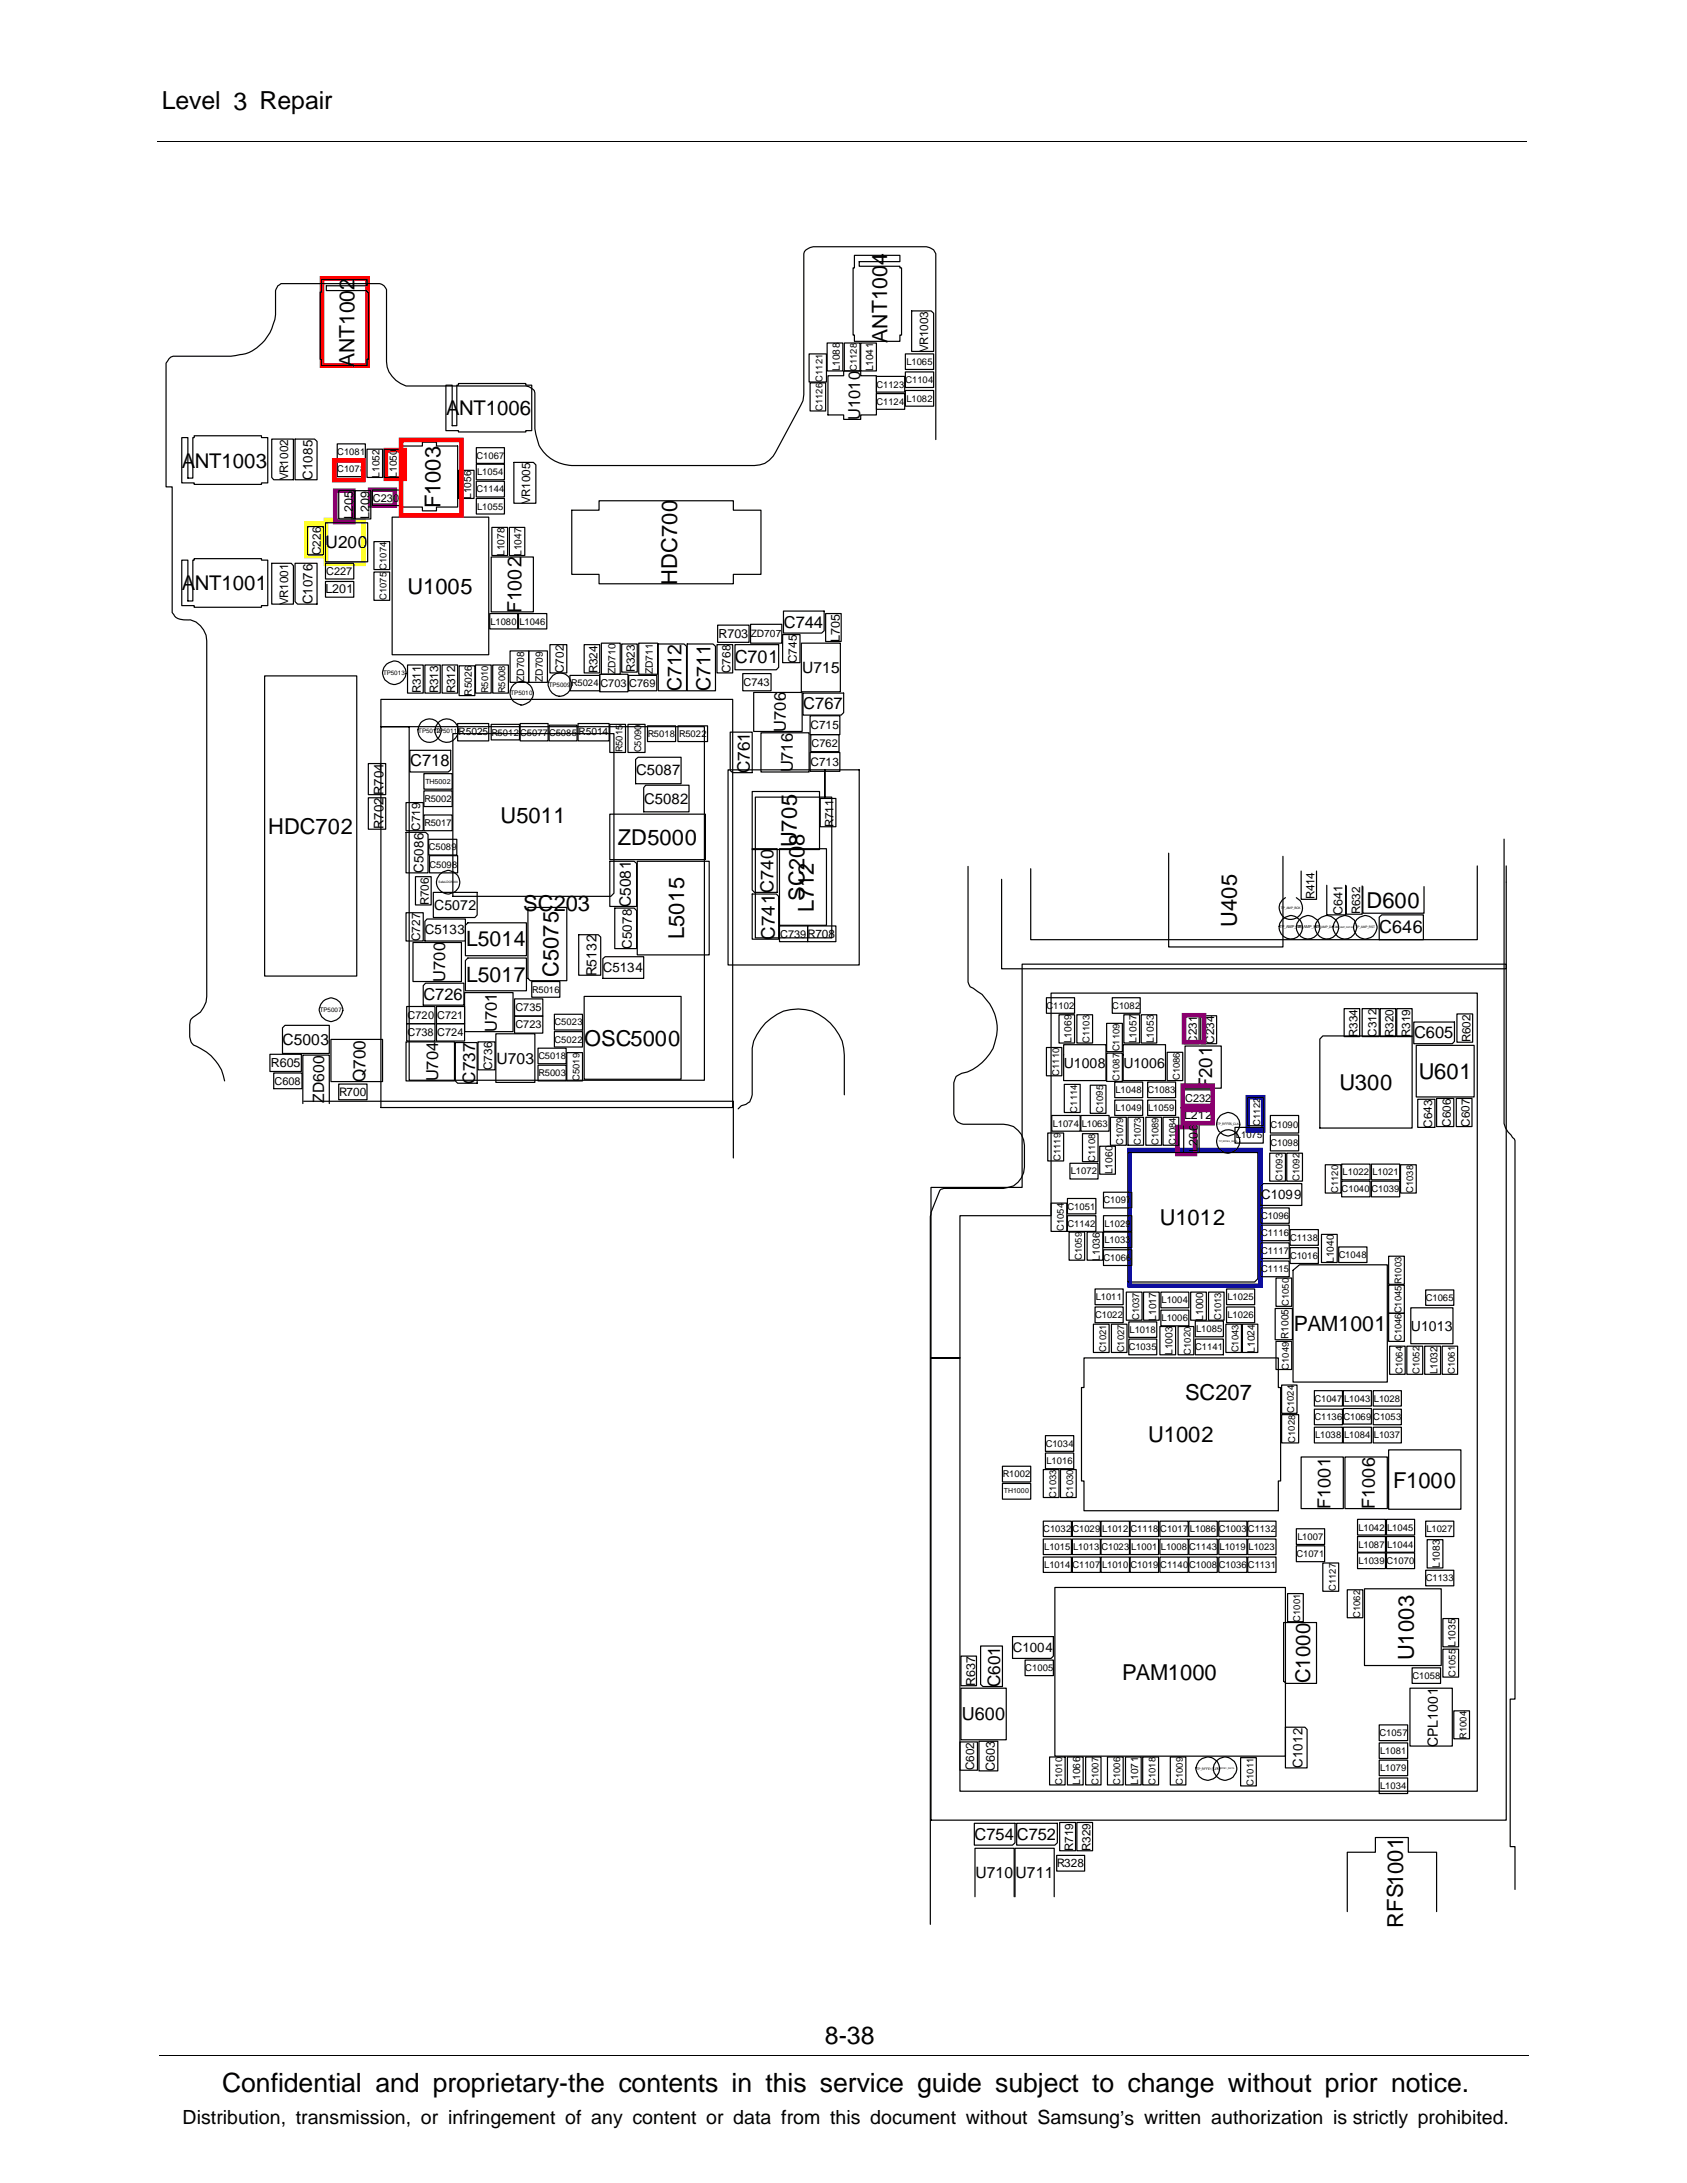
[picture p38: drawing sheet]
<svg xmlns="http://www.w3.org/2000/svg" width="216mm" height="279mm" viewBox="0 0 216 279" stroke-linecap="round" stroke-linejoin="round" font-family="sans-serif">
<defs><g id="words">
<text font-size="3.4" x="28.4" y="267.7">Confidential and proprietary-the contents in this service guide subject to change without prior notice.</text>
<g font-size="3.2">
<text x="20.7" y="14">Level 3 Repair</text>
<text x="105.6" y="261.6">8-38</text>
</g>
<g font-size="2.8">
<text x="56.4" y="65" transform="rotate(-90 56.4 65)">F1003</text>
<text x="52.2" y="76">U1005</text>
<text x="86.7" y="74.8" transform="rotate(-90 86.7 74.8)">HDC700</text>
<text x="34.3" y="106.7">HDC702</text>
<text x="64.1" y="105.3">U5011</text>
<text x="79.1" y="108.1">ZD5000</text>
<text x="102" y="108.4" transform="rotate(-90 102 108.4)">U705</text>
<text x="103" y="108.3" transform="rotate(-90 103 108.3)">8</text>
<text x="67" y="116.6">SC203</text>
<text x="103" y="115.3" transform="rotate(-90 103 115.3)">SC20</text>
<text x="104.2" y="116.7" transform="rotate(-90 104.2 116.7)">L712</text>
<text x="158.3" y="118.6" transform="rotate(-90 158.3 118.6)">U405</text>
<text x="174.9" y="116.2">D600</text>
<text x="71.5" y="125" transform="rotate(-90 71.5 125)">C5075</text>
<text x="87.6" y="120.2" transform="rotate(-90 87.6 120.2)">L5015</text>
<text x="74.8" y="133.8">OSC5000</text>
<text x="171.4" y="139.5">U300</text>
<text x="181.6" y="138.1">U601</text>
<text x="148.4" y="156.8">U1012</text>
<text x="151.7" y="179.2">SC207</text>
<text x="147" y="184.6">U1002</text>
<text x="178.3" y="190.4">F1000</text>
<text x="143.6" y="215">PAM1000</text>
<text x="180.9" y="212.5" transform="rotate(-90 180.9 212.5)">U1003</text>
<text x="179.6" y="246.7" transform="rotate(-90 179.6 246.7)">RFS1001</text>
</g>
<g font-size="2.7">
<text x="113.6" y="33.9" transform="rotate(-90 113.6 33.9)">4</text>
<text x="45.4" y="37.1" transform="rotate(-90 45.4 37.1)">2</text>
<text x="45.4" y="47" transform="rotate(-90 45.4 47)">ANT100</text>
<text x="113.6" y="43.9" transform="rotate(-90 113.6 43.9)">ANT100</text>
<text x="59.6" y="121.1">L5014</text>
<text x="59.6" y="125.6">L5017</text>
<text x="165.6" y="170.3">PAM1001</text>
</g>
<g font-size="2.6">
<text x="57.1" y="53.1">ANT1006</text>
<text x="23.3" y="59.8">ANT1003</text>
<text x="23.3" y="75.5">ANT1001</text>
<text x="167.7" y="215.5" transform="rotate(-90 167.7 215.5)">C1000</text>
</g>
<g font-size="2.5">
<text x="66.8" y="78.5" transform="rotate(-90 66.8 78.5)">F1002</text>
<text x="87.2" y="88.5" transform="rotate(-90 87.2 88.5)">C712</text>
<text x="90.9" y="88.5" transform="rotate(-90 90.9 88.5)">C711</text>
<text x="23.4" y="271.9">Distribution, transmission, or infringement of any content or data from this document without Samsung’s written authorization is strictly prohibited.</text>
</g>
<g font-size="2.4">
<text x="99.1" y="120.3" transform="rotate(-90 99.1 120.3)">C741</text>
<text x="155.2" y="139.4" transform="rotate(-90 155.2 139.4)">F201</text>
</g>
<g font-size="2.3">
<text x="94" y="84.9">C701</text>
<text x="99" y="114.3" transform="rotate(-90 99 114.3)">C740</text>
<text x="176.5" y="119.5">C646</text>
<text x="170.3" y="193.1" transform="rotate(-90 170.3 193.1)">F1001</text>
<text x="175.9" y="193.1" transform="rotate(-90 175.9 193.1)">F1006</text>
<text x="123.1" y="220.2">U600</text>
</g>
<g font-size="2.2">
<text x="41.7" y="70.2">U200</text>
<text x="96" y="99" transform="rotate(-90 96 99)">C761</text>
<text x="46.8" y="138.5" transform="rotate(-90 46.8 138.5)">Q700</text>
<text x="60.8" y="138.7" transform="rotate(-90 60.8 138.7)">C737</text>
<text x="128" y="215.9" transform="rotate(-90 128 215.9)">C601</text>
</g>
<g font-size="2.1">
<text x="110.1" y="53.7" transform="rotate(-90 110.1 53.7)">U1010</text>
<text x="100.3" y="80.3">C744</text>
<text x="100.6" y="93.6" transform="rotate(-90 100.6 93.6)">U706</text>
<text x="102.8" y="90.8">C767</text>
<text x="52.5" y="98.1">C718</text>
<text x="101.5" y="98.9" transform="rotate(-90 101.5 98.9)">U716</text>
<text x="57" y="125.7" transform="rotate(-90 57 125.7)">U700</text>
<text x="54.2" y="127.9">C726</text>
<text x="63.6" y="132.1" transform="rotate(-90 63.6 132.1)">U701</text>
<text x="181" y="132.9">C605</text>
<text x="56.1" y="138.4" transform="rotate(-90 56.1 138.4)">U704</text>
<text x="124.7" y="235.5">C754</text>
<text x="130.1" y="235.5">C752</text>
</g>
<g font-size="2">
<text x="102.7" y="86.1">U715</text>
<text x="80.8" y="116.1" transform="rotate(-90 80.8 116.1)">C5081</text>
<text x="36.2" y="133.8">C5003</text>
<text x="63.5" y="136.1">U703</text>
<text x="41.5" y="141.2" transform="rotate(-90 41.5 141.2)">ZD600</text>
<text x="124.8" y="240.4">U710U711</text>
</g>
<g font-size="1.9">
<text x="81.4" y="99.2">C5087</text>
<text x="82.4" y="102.8">C5082</text>
</g>
<g font-size="1.8">
<text x="55.6" y="116.5">C5072</text>
<text x="76.3" y="124.9" transform="rotate(-90 76.3 124.9)">R5132</text>
<text x="136.1" y="136.6">U1008</text>
<text x="143.8" y="136.6">U1006</text>
<text x="180.6" y="170.3">U1013</text>
<text x="184" y="223.6" transform="rotate(-90 184 223.6)">CPL1001</text>
</g>
<g font-size="1.7">
<text x="40" y="61.4" transform="rotate(-90 40 61.4)">C1085</text>
<text x="40" y="77.3" transform="rotate(-90 40 77.3)">C1076</text>
<text x="49.1" y="101.8" transform="rotate(-90 49.1 101.8)">R704</text>
<text x="49.1" y="106.2" transform="rotate(-90 49.1 106.2)">R702</text>
<text x="54.2" y="111.7" transform="rotate(-90 54.2 111.7)">C5086</text>
<text x="54.4" y="119.6">C5133</text>
<text x="77.2" y="124.4">C5134</text>
<text x="80.9" y="121.4" transform="rotate(-90 80.9 121.4)">C5078</text>
<text x="161.4" y="153.4">C1099</text>
<text x="129.6" y="211.4">C1004</text>
<text x="166.7" y="226.3" transform="rotate(-90 166.7 226.3)">C1012</text>
</g>
<g font-size="1.6">
<text x="45.2" y="66.4" transform="rotate(-90 45.2 66.4)">L205</text>
<text x="47.3" y="66.4" transform="rotate(-90 47.3 66.4)">L209</text>
<text x="41.7" y="75.9">L201</text>
<text x="91.9" y="81.7">R703</text>
<text x="107.5" y="82.1" transform="rotate(-90 107.5 82.1)">L705</text>
<text x="171.8" y="117.2" transform="rotate(-90 171.8 117.2)">C641</text>
<text x="34.6" y="136.6">R605</text>
<text x="151.5" y="143.2">L212</text>
<text x="153.3" y="147.5" transform="rotate(-90 153.3 147.5)">L206</text>
<text x="124.8" y="215.8" transform="rotate(-90 124.8 215.8)">R637</text>
<text x="127.3" y="226.7" transform="rotate(-90 127.3 226.7)">C603</text>
</g>
<g font-size="1.5">
<text x="118.8" y="45.1" transform="rotate(-90 118.8 45.1)">VR1003</text>
<text x="36.9" y="61.5" transform="rotate(-90 36.9 61.5)">VR1002</text>
<text x="67.9" y="64.5" transform="rotate(-90 67.9 64.5)">VR1005</text>
<text x="41.1" y="71.1" transform="rotate(-90 41.1 71.1)">C226</text>
<text x="36.9" y="77.4" transform="rotate(-90 36.9 77.4)">VR1001</text>
<text x="53.9" y="88.7" transform="rotate(-90 53.9 88.7)">R311</text>
<text x="56.1" y="88.7" transform="rotate(-90 56.1 88.7)">R313</text>
<text x="58.3" y="88.7" transform="rotate(-90 58.3 88.7)">R312</text>
<text x="72.2" y="86.1" transform="rotate(-90 72.2 86.1)">C702</text>
<text x="76.5" y="86.1" transform="rotate(-90 76.5 86.1)">R324</text>
<text x="81.3" y="86" transform="rotate(-90 81.3 86)">R323</text>
<text x="93.5" y="86.1" transform="rotate(-90 93.5 86.1)">C768</text>
<text x="102" y="84.9" transform="rotate(-90 102 84.9)">C745</text>
<text x="103.7" y="93.3">C715</text>
<text x="103.7" y="98">C713</text>
<text x="53.8" y="106.3" transform="rotate(-90 53.8 106.3)">C719</text>
<text x="106.7" y="105.8" transform="rotate(-90 106.7 105.8)">R711</text>
<text x="54.9" y="115.8" transform="rotate(-90 54.9 115.8)">R706</text>
<text x="168.2" y="115.1" transform="rotate(-90 168.2 115.1)">R414</text>
<text x="174.1" y="117" transform="rotate(-90 174.1 117)">R632</text>
<text x="53.8" y="120.5" transform="rotate(-90 53.8 120.5)">C727</text>
<text x="63" y="137" transform="rotate(-90 63 137)">C736</text>
<text x="153.2" y="133.6" transform="rotate(-90 153.2 133.6)">C231</text>
<text x="155.4" y="133.6" transform="rotate(-90 155.4 133.6)">C234</text>
<text x="173.7" y="132.7" transform="rotate(-90 173.7 132.7)">R334</text>
<text x="176.1" y="132.7" transform="rotate(-90 176.1 132.7)">C312</text>
<text x="178.4" y="132.7" transform="rotate(-90 178.4 132.7)">R320</text>
<text x="180.5" y="132.7" transform="rotate(-90 180.5 132.7)">R319</text>
<text x="188.2" y="133.4" transform="rotate(-90 188.2 133.4)">R602</text>
<text x="43.4" y="140.2">R700</text>
<text x="183.3" y="144.3" transform="rotate(-90 183.3 144.3)">C643</text>
<text x="185.7" y="144.2" transform="rotate(-90 185.7 144.2)">C606</text>
<text x="188.1" y="144.2" transform="rotate(-90 188.1 144.2)">C607</text>
<text x="124.7" y="226.6" transform="rotate(-90 124.7 226.6)">C602</text>
<text x="135.2" y="239">R328</text>
<text x="137.4" y="236.9" transform="rotate(-90 137.4 236.9)">R719</text>
<text x="139.6" y="236.9" transform="rotate(-90 139.6 236.9)">R329</text>
</g>
<g font-size="1.4">
<text x="47.7" y="64.2">C230</text>
<text x="41.8" y="73.6">C227</text>
<text x="76.9" y="87.9">C703</text>
<text x="80.5" y="87.9">C769</text>
<text x="95.1" y="87.8">C743</text>
<text x="103.9" y="95.6">C762</text>
<text x="99.8" y="120">C739R708</text>
<text x="52.2" y="130.5">C720 C721</text>
<text x="66" y="131.6">C723</text>
<text x="66" y="129.5">C735</text>
<text x="52.2" y="132.6">C738</text>
<text x="55.9" y="132.6">C724</text>
<text x="35.1" y="138.8">C608</text>
<text x="151.7" y="141">C232</text>
</g>
<g font-size="1.3">
<text x="107.5" y="47.5" transform="rotate(-90 107.5 47.5)">L1088</text>
<text x="111.8" y="47.5" transform="rotate(-90 111.8 47.5)">L1041</text>
<text x="48.6" y="61.1" transform="rotate(-90 48.6 61.1)">L1052</text>
<text x="50.8" y="61.1" transform="rotate(-90 50.8 61.1)">L1050</text>
<text x="60.3" y="63.8" transform="rotate(-90 60.3 63.8)">L1056</text>
<text x="64.6" y="71.1" transform="rotate(-90 64.6 71.1)">L1078</text>
<text x="66.8" y="71.1" transform="rotate(-90 66.8 71.1)">L1047</text>
<text x="96.1" y="81.5">ZD707</text>
<text x="60.4" y="89" transform="rotate(-90 60.4 89)">R5026</text>
<text x="67.1" y="87.3" transform="rotate(-90 67.1 87.3)">ZD708</text>
<text x="69.5" y="87.3" transform="rotate(-90 69.5 87.3)">ZD709</text>
<text x="78.8" y="86.3" transform="rotate(-90 78.8 86.3)">ZD710</text>
<text x="83.5" y="86.3" transform="rotate(-90 83.5 86.3)">ZD711</text>
<text x="58.7" y="94.1">R5025</text>
<text x="74" y="94.1">R5014</text>
<text x="137.1" y="133.5" transform="rotate(-90 137.1 133.5)">L1069</text>
<text x="145.5" y="133.5" transform="rotate(-90 145.5 133.5)">L1057</text>
<text x="147.7" y="133.5" transform="rotate(-90 147.7 133.5)">L1053</text>
<text x="142.4" y="150.3" transform="rotate(-90 142.4 150.3)">L1060</text>
<text x="140.7" y="161.3" transform="rotate(-90 140.7 161.3)">L1036</text>
<text x="170.7" y="161.6" transform="rotate(-90 170.7 161.6)">L1040</text>
<text x="148" y="169" transform="rotate(-90 148 169)">L1017</text>
<text x="150.1" y="173.4" transform="rotate(-90 150.1 173.4)">L1003</text>
<text x="154" y="169" transform="rotate(-90 154 169)">L1000</text>
<text x="160.6" y="173.1" transform="rotate(-90 160.6 173.1)">L1024</text>
<text x="164.9" y="171.4" transform="rotate(-90 164.9 171.4)">R1005</text>
<text x="184" y="175.9" transform="rotate(-90 184 175.9)">L1032</text>
<text x="184.3" y="200.7" transform="rotate(-90 184.3 200.7)">L1083</text>
<text x="186.3" y="210.8" transform="rotate(-90 186.3 210.8)">L1035</text>
<text x="138.2" y="228.5" transform="rotate(-90 138.2 228.5)">L1066</text>
<text x="145.7" y="228.5" transform="rotate(-90 145.7 228.5)">L1071</text>
</g>
<g font-size="1.2">
<text x="109.7" y="47.5" transform="rotate(-90 109.7 47.5)">C1128</text>
<text x="116" y="46.7">L1065</text>
<text x="105.3" y="52.6" transform="rotate(-90 105.3 52.6)">C1126</text>
<text x="105.3" y="48.9" transform="rotate(-90 105.3 48.9)">C1121</text>
<text x="112.2" y="49.6">C1123</text>
<text x="112.2" y="51.8">C1124</text>
<text x="115.9" y="49">C1104</text>
<text x="116" y="51.4">L1082</text>
<text x="43.2" y="58.2">C1081</text>
<text x="61" y="58.7">C1067</text>
<text x="43.2" y="60.4">C1078</text>
<text x="61" y="63">C1144</text>
<text x="61.1" y="60.8">L1054</text>
<text x="61.1" y="65.2">L1055</text>
<text x="49.4" y="72.9" transform="rotate(-90 49.4 72.9)">C1074</text>
<text x="49.4" y="76.8" transform="rotate(-90 49.4 76.8)">C1075</text>
<text x="62.8" y="79.9">L1080 L1046</text>
<text x="62.5" y="88.7" transform="rotate(-90 62.5 88.7)">R5010</text>
<text x="64.6" y="88.7" transform="rotate(-90 64.6 88.7)">R5008</text>
<text x="73.1" y="87.8">R5024</text>
<text x="62.9" y="94.1">R5012C5077</text>
<text x="70.3" y="94.2">C5085</text>
<text x="82.9" y="94.3">R5018 R5022</text>
<text x="79.7" y="96.3" transform="rotate(-90 79.7 96.3)">R5015</text>
<text x="82.1" y="96.3" transform="rotate(-90 82.1 96.3)">C5090</text>
<text x="54.3" y="102.6">R5002</text>
<text x="54.3" y="105.7">R5017</text>
<text x="54.9" y="108.8">C5089</text>
<text x="55" y="111">C5098</text>
<text x="68.1" y="127">R5016</text>
<text x="71" y="131.2">C5023</text>
<text x="133.9" y="129.1">C1102</text>
<text x="142.3" y="129.1">C1082</text>
<text x="68.9" y="135.6">C5018</text>
<text x="68.9" y="137.8">R5003</text>
<text x="71" y="133.5">C5022</text>
<text x="135.6" y="137.7" transform="rotate(-90 135.6 137.7)">C1110</text>
<text x="139.4" y="133.5" transform="rotate(-90 139.4 133.5)">C1103</text>
<text x="143.3" y="134.6" transform="rotate(-90 143.3 134.6)">C1109</text>
<text x="74.1" y="138.3" transform="rotate(-90 74.1 138.3)">C5019</text>
<text x="137.8" y="142.4" transform="rotate(-90 137.8 142.4)">C1114</text>
<text x="141.2" y="142.5" transform="rotate(-90 141.2 142.5)">C1095</text>
<text x="142.7" y="139.9">L1048 C1083</text>
<text x="142.7" y="142.2">L1049</text>
<text x="143.3" y="138.4" transform="rotate(-90 143.3 138.4)">C1087</text>
<text x="147" y="142.2">L1059</text>
<text x="151" y="138.3" transform="rotate(-90 151 138.3)">C1086</text>
<text x="134.7" y="144.2">L1074</text>
<text x="135.7" y="148.6" transform="rotate(-90 135.7 148.6)">C1119</text>
<text x="138.5" y="144.2">L1063</text>
<text x="140.2" y="148.7" transform="rotate(-90 140.2 148.7)">C1108</text>
<text x="143.7" y="146.6" transform="rotate(-90 143.7 146.6)">C1079</text>
<text x="146" y="146.6" transform="rotate(-90 146 146.6)">C1073</text>
<text x="148.3" y="146.6" transform="rotate(-90 148.3 146.6)">C1089</text>
<text x="150.5" y="146.6" transform="rotate(-90 150.5 146.6)">C1084</text>
<text x="158.2" y="145.7">L1075</text>
<text x="161.3" y="144.1" transform="rotate(-90 161.3 144.1)">C1122</text>
<text x="162.6" y="144.3">C1090</text>
<text x="162.6" y="146.7">C1098</text>
<text x="136.6" y="154.8">C1051</text>
<text x="137.1" y="150.3">L1072</text>
<text x="141.2" y="154">C1097</text>
<text x="164.1" y="151.2" transform="rotate(-90 164.1 151.2)">C1093</text>
<text x="166.3" y="151.2" transform="rotate(-90 166.3 151.2)">C1092</text>
<text x="171.2" y="152.7" transform="rotate(-90 171.2 152.7)">C1120</text>
<text x="171.7" y="152.6">C1040</text>
<text x="171.8" y="150.4">L1022</text>
<text x="175.5" y="152.6">C1039</text>
<text x="175.6" y="150.4">L1021</text>
<text x="180.9" y="152.7" transform="rotate(-90 180.9 152.7)">C1038</text>
<text x="136.1" y="157.6" transform="rotate(-90 136.1 157.6)">C1054</text>
<text x="136.6" y="157">C1142</text>
<text x="138.5" y="161.3" transform="rotate(-90 138.5 161.3)">C1059</text>
<text x="141.2" y="161.4">C1066</text>
<text x="141.4" y="159.1">L1033</text>
<text x="141.4" y="157">L1029</text>
<text x="161.4" y="156">C1096</text>
<text x="161.4" y="158.2">C1116</text>
<text x="161.4" y="160.5">C1117</text>
<text x="165.1" y="161.1">C1016</text>
<text x="165.1" y="158.8">C1138</text>
<text x="171.3" y="161">C1048</text>
<text x="140.3" y="166.4">L1011</text>
<text x="148.7" y="166.8">L1004</text>
<text x="157.1" y="166.4">L1025</text>
<text x="161.4" y="162.8">C1115</text>
<text x="164.9" y="167.2" transform="rotate(-90 164.9 167.2)">C1050</text>
<text x="179.3" y="164.4" transform="rotate(-90 179.3 164.4)">R1003</text>
<text x="182.5" y="166.5">C1065</text>
<text x="140.1" y="168.7">C1022</text>
<text x="141.6" y="173.1" transform="rotate(-90 141.6 173.1)">C1021</text>
<text x="143.9" y="173.1" transform="rotate(-90 143.9 173.1)">C1027</text>
<text x="144.5" y="172.8">C1035</text>
<text x="144.6" y="170.6">L1018</text>
<text x="145.8" y="169" transform="rotate(-90 145.8 169)">C1037</text>
<text x="148.7" y="169.1">L1006</text>
<text x="152.4" y="173.4" transform="rotate(-90 152.4 173.4)">C1020</text>
<text x="153" y="172.8">C1141</text>
<text x="153.1" y="170.5">L1085</text>
<text x="156.3" y="169" transform="rotate(-90 156.3 169)">C1013</text>
<text x="157.1" y="168.7">L1026</text>
<text x="158.5" y="173.1" transform="rotate(-90 158.5 173.1)">C1043</text>
<text x="179.3" y="168.1" transform="rotate(-90 179.3 168.1)">C1045</text>
<text x="179.3" y="171.7" transform="rotate(-90 179.3 171.7)">C1046</text>
<text x="164.9" y="175.3" transform="rotate(-90 164.9 175.3)">C1049</text>
<text x="168.2" y="179.4">C1047 L1043 L1028</text>
<text x="179.5" y="175.9" transform="rotate(-90 179.5 175.9)">C1064</text>
<text x="181.7" y="175.9" transform="rotate(-90 181.7 175.9)">C1052</text>
<text x="186.2" y="175.9" transform="rotate(-90 186.2 175.9)">C1061</text>
<text x="133.8" y="185.2">C1034</text>
<text x="165.6" y="180.8" transform="rotate(-90 165.6 180.8)">C1024</text>
<text x="165.7" y="184.6" transform="rotate(-90 165.7 184.6)">C1028</text>
<text x="168.2" y="181.8">C1136C1069 C1053</text>
<text x="168.3" y="184.1">L1038</text>
<text x="172" y="184.1">L1084</text>
<text x="175.8" y="184.1">L1037</text>
<text x="128.3" y="189.1">R1002</text>
<text x="133.9" y="187.4">L1016</text>
<text x="135.1" y="191.7" transform="rotate(-90 135.1 191.7)">C1033</text>
<text x="137.4" y="191.7" transform="rotate(-90 137.4 191.7)">C1030</text>
<text x="133.5" y="196.1">C1032C1029L1012 C1118 C1017L1086 C1003C1132</text>
<text x="166" y="197.1">L1007</text>
<text x="173.8" y="195.9">L1042</text>
<text x="177.5" y="195.9">L1045</text>
<text x="182.6" y="196.1">L1027</text>
<text x="133.6" y="200.7">L1014 C1107L1010 C1019 C1140C1008 C1036C1131</text>
<text x="133.6" y="198.4">L1015 L1013 C1023 L1001 L1008 C1143 L1019 L1023</text>
<text x="165.9" y="199.3">C1071</text>
<text x="170.9" y="203.7" transform="rotate(-90 170.9 203.7)">C1127</text>
<text x="173.8" y="198.1">L1087</text>
<text x="173.8" y="200.2">L1039</text>
<text x="177.4" y="200.2">C1070</text>
<text x="177.5" y="198.1">L1044</text>
<text x="182.5" y="202.4">C1133</text>
<text x="166.4" y="207.6" transform="rotate(-90 166.4 207.6)">C1001</text>
<text x="174.1" y="207.1" transform="rotate(-90 174.1 207.1)">C1062</text>
<text x="131.2" y="213.9">C1005</text>
<text x="180.8" y="214.9">C1058</text>
<text x="186.3" y="214.7" transform="rotate(-90 186.3 214.7)">C1055</text>
<text x="176.6" y="222.2">C1057</text>
<text x="176.6" y="226.7">L1079</text>
<text x="176.6" y="224.5">L1081</text>
<text x="187.7" y="222.5" transform="rotate(-90 187.7 222.5)">R1004</text>
<text x="136" y="228.5" transform="rotate(-90 136 228.5)">C1010</text>
<text x="140.6" y="228.5" transform="rotate(-90 140.6 228.5)">C1007</text>
<text x="143.4" y="228.5" transform="rotate(-90 143.4 228.5)">C1006</text>
<text x="147.9" y="228.5" transform="rotate(-90 147.9 228.5)">C1018</text>
<text x="151.4" y="228.5" transform="rotate(-90 151.4 228.5)">C1009</text>
<text x="160.4" y="228.5" transform="rotate(-90 160.4 228.5)">C1011</text>
<text x="176.6" y="229">L1034</text>
</g>
<g font-size=".9">
<text x="54.4" y="100.3">TH5002</text>
<text x="128.5" y="191.1">TH1000</text>
</g>
<g font-size=".8">
<text x="49" y="86.4">TP5013</text>
<text x="65.3" y="89">TP5010</text>
<text x="70.2" y="87.9">TP5009</text>
<text x="53.5" y="93.8">TP5012</text>
<text x="55.7" y="93.8">TP5011</text>
<text x="40.9" y="129.5">TP5007</text>
</g>
<g font-size=".5">
<text x="163.8" y="118.8">TP_AMP_WS</text>
<text x="166" y="118.8">TP_AMP_INT</text>
</g>
<g font-size=".4">
<text x="56.1" y="113.1">SafeLDO5000</text>
<text x="163.9" y="116.3">TP_AMP_BCK</text>
<text x="168.4" y="118.8">TP_AMP_DATAI</text>
<text x="173.5" y="118.8">TP_AMP_RST</text>
<text x="155.7" y="144">TP_RFFE5_CLK</text>
<text x="153.2" y="226.5">TP_RFFE1_CLK</text>
</g>
<g font-size=".3">
<text x="171" y="118.7">TP_AMP_DATAO</text>
<text x="156" y="146.1">TP_RFFE5_DATA</text>
<text x="155.6" y="226.4">TP_RFFE1_DATA</text>
</g>
</g></defs>
<path d="M20.2 18.1h175.3M20.4 263h175.3" fill="none" stroke="#000" stroke-width=".13"/>
<path d="M41.2 35.6h5.9v11.2h-5.9zM42.8 58.9h3.7v2.5h-3.7zM49.4 57.6h2.4v3.7h-2.4zM51.3 56.3h7.8v9.7h-7.8z" fill="none" stroke="#f00" stroke-width=".59"/>
<path d="M144.6 147.2h16.7v17.3h-16.7zM159.7 140.4h2v4.3h-2z" fill="none" stroke="#00f" stroke-width=".59"/>
<path d="M39.2 67h2.1v4.2h-2.1zM41.7 66.5h4.8v5.7h-4.8z" fill="none" stroke="#ff0" stroke-width=".59"/>
<path d="M42.9 62.8h2.3v4h-2.3zM47.4 62.7h3.1v2h-3.1zM151.4 138.9h3.8v2.6h-3.8zM151.5 129.9h2.6v3.5h-2.6zM150.7 144.3h2.2v3.4h-2.2zM151.4 142h3.8v1.8h-3.8z" fill="none" stroke="#800080" stroke-width=".59"/>
<g fill="none" stroke="#000" stroke-width=".15">
<path d="M41.2 35.8h5.8v.8h-5.2v.6h5.2v.2h.1v8.6h-.1v.8h-5.8v-.8h-.2v-8.6h.2zM109.3 32.7h5.9v.8h-5.2v.6h5.2v.2h.2v8.6h-.2v.8h-5.9v-.8h-.1v-8.6h.1zM116.7 39.8h2.5l.3 .3v4.9h-2.8zM23.3 56h.7v5.2h.7v-5.2h.1v-.2h8.7v.2h.8v5.8h-.8v.2h-8.7v-.2h-1.5zM34.8 56.2h2.7v5.2h-2.5l-.2-.3zM37.8 56.2h2.5l.3 .3v4.9h-2.8zM43.2 59h3.6v2h-3.6zM43.2 56.8h3.6v2h-3.6zM47 57.5h2v3.6h-2zM49.1 57.5h2.1v3.6h-2.1zM51.4 57.1h2.7v-.5h1.8v.5h2.7v7.8h-2.7v.5h-1.8v-.5h-2.7zM57.1 49.3h.8v5.2h.6v-5.2h.2v-.2h8.6v.2h.8v5.8h-.8v.2h-8.6v-.2h-1.6z"/>
<path d="M61 57.3h3.6v2h-3.6zM61 59.4h3.6v2h-3.6zM65.8 59.2h2.5l.3 .3v4.9h-2.8zM103.5 45.3h2.3v3.6h-2.3zM103.7 49h2v3.6h-2zM105.9 43.9h2v3.6h-2zM106 48.1h2v-.6h2.2v.6h2v5h-2v.6h-2.2v-.6h-2zM108.1 43.9h2v3.6h-2zM110.2 43.9h2v3.6h-2zM112.2 48.2h3.6v2h-3.6zM112.2 50.4h3.6v2h-3.6zM115.9 47.6h3.6v2h-3.6z"/>
<path d="M115.9 45.3h3.6v2h-3.6zM115.9 50h3.6v2h-3.6zM119.8 56.3v-23.8a1.24 1.24 0 0 0-1.2-.9h-14.5a1.51 1.51 0 0 0-1.2 .9v18l-.1 .8-3.5 6.6a3 3 0 0 1-2.7 1.7h-23.4a5 5 0 0 1-4.2-2.6l-.5-2.1v-4.6a1.24 1.24 0 0 0-1.2-.9h-15.3a3.5 3.5 0 0 1-2.5-3.1v-9.2a1.13 1.13 0 0 0-.9-.8h-12.6a1.14 1.14 0 0 0-.7 .9v3.1a6.1 6.1 0 0 1-3.9 5l-1.9 .3h-7.3a1.49 1.49 0 0 0-.9 .9v15.8h.7v16.1a2.04 2.04 0 0 0 2.4 .9 2.85 2.85 0 0 1 2.1 2.7v45.5a3.2 3.2 0 0 1-1.8 2.7l-.3 .3a4.7 4.7 0 0 0 0 2.9l.4 .4a6.1 6.1 0 0 1 3.9 4.5M23.3 71.7h.7v5.2h.7v-5.2h.1v-.2h8.7v.2h.8v5.8h-.8v.2h-8.7v-.2h-1.5zM34.8 72.1h2.5l.2 .3v4.9h-2.7zM37.8 72.1h2.8v5.2h-2.5l-.3-.3zM39.4 67.4h2v3.6h-2zM41.7 72.1h3.6v2h-3.6zM41.7 66.9h5.4v5h-5.4zM41.7 74.4h3.6v2h-3.6zM43.3 62.8h2.1v3.6h-2.1zM45.4 62.8h2.1v3.6h-2.1z"/>
<path d="M47.7 62.7h3.6v2h-3.6zM47.9 73.2h2v3.6h-2zM47.9 69.3h2v3.6h-2zM50.2 66.2h12.3v17.6h-12.3zM58.7 60.2h2v3.6h-2zM61 61.6h3.6v2h-3.6zM61 63.8h3.6v2h-3.6zM62.7 78.5h3.6v2h-3.6zM62.9 71.3h5.4v7h-5.4zM62.9 67.5h2.1v3.6h-2.1zM65.2 67.5h2v3.6h-2zM66.4 78.5h3.6v2h-3.6z"/>
<path d="M73.2 65.3h3.5v-1.2h17.2v1.2h3.5v8.2h-3.5v1.2h-17.2v-1.2h-3.5zM96.1 79.9h4v2.4h-4zM100.3 78.2h5.2v2.5l-.3 .3h-4.9zM105.7 78.5h2v3.6h-2zM33.9 86.5h11.8v38.4h-11.8zM47.1 97.7h2.3v4h-2.3zM48.7 93v48.8l3.7-48.8h37.7v45.3h-37.7v-45.3zM52.2 85.1h2v3.6h-2zM52.4 93h-3.7v-3.5h45.1v52.3h-45.1M52.5 96h5.2v2.5l-.3 .3h-4.9zM54.3 99h3.6v2h-3.6zM54.4 85.1h1.9v3.6h-1.9z"/>
<path d="M56.6 85.1h2v3.6h-2zM58 93.9h20.6v20.4l-.4 .4h-20.2zM58.6 92.6h3.9v2.2h-3.9zM58.8 85.2h2v3.8h-2zM60.9 85.1h2v3.6h-2zM62.9 92.7h3.6v2h-3.6zM63.1 85.1h2v3.6h-2zM65.3 83.3h2.4v4h-2.4zM66.6 92.6h3.5v2.2h-3.5zM67.7 83.3h2.4v4h-2.4zM70.3 92.8h3.6v2h-3.6zM70.4 82.5h2.1v3.6h-2.1z"/>
<path d="M72.9 86.4h3.9v2h-3.9zM74 92.6h4v2.2h-4zM74.8 82.5h2v3.6h-2zM76.8 86.3h3.6v2.2h-3.6zM77 82.3h2.4v4h-2.4zM78 92.7h2.1v3.6h-2.1zM79.6 82.4h2v3.6h-2zM80.4 92.7h2.2v3.6h-2.2zM80.5 86.4h3.6v2h-3.6zM81.3 97.2l.4-.3h5.5v3.4h-5.9zM81.7 82.3h2.5v4h-2.5zM82.9 92.9h3.6v2h-3.6z"/>
<path d="M84.2 82.4h3.3l.4 .3v5.7h-3.7zM86.8 92.9h3.8v2h-3.8zM87.9 82.4h3.3l.4 .3v5.7h-3.7zM91.8 82.5h2v3.6h-2zM91.8 80h4.1v2.2h-4.1zM93.2 98.5h12.4v3.5h-8.9v18h9.7v-18h-.8v-3.5h4.4v25h-16.8zM93.5 93.7h2.8v5.2h-2.5l-.3-.3zM94.1 82.5h5.6v2.9l-.3 .3h-5.3zM95.1 86.2h3.6v2.2h-3.6zM96.5 88.6h6.2v5h-6.2zM97.4 93.8h6.1v5h-6.1zM100.2 81.2h2.2v3.6h-2.2z"/>
<path d="M102.6 82.3h4.9v6.2h-4.9zM102.8 88.7h5.2v2.5l-.3 .3h-4.9zM103.7 91.6h3.8v2.4h-3.8zM103.7 96.3h3.8v2.4h-3.8zM103.8 94h3.6v2.2h-3.6zM47.1 102.1h2.3v4h-2.3zM52 116.8h2.2v3.6h-2.2zM52 106.5h2.5l.3 .3v4.9h-2.8zM52 102.7h2.2v3.6h-2.2zM53.2 112.2h2v3.6h-2zM54.3 104.3h3.6v2h-3.6zM54.3 101.2h3.6v2h-3.6z"/>
<path d="M54.7 117.6h4.9v2.8h-5.2v-2.5zM54.9 107.4h3.6v2h-3.6zM55 109.5h3.6v2.2h-3.6zM55.5 114.2h5.6v2.9l-.3 .3h-5.3zM59.6 118.4l.3-.3h7.5v4.2h-7.8zM67.6 116.1h4.9v9.4h-4.6l-.3-.3zM74.1 119.6h2.5l.3 .3v4.9h-2.8zM78 104.2h12.3v5.8h-12.3zM78 110.2h3.2l.3 .3v5.5h-3.5zM78.7 116.2h2.5l.3 .3v4.9h-2.8zM81.6 110.2h9.2v12h-9.2zM82.6 100.5h5.6v3.4h-5.8v-3.1z"/>
<path d="M96.3 108.6h3.2v5.6h-2.9l-.3-.3zM96.3 101.3h8.6v7.4h-8.6zM96.3 114.4h3.1l.3 .3v5.5h-3.4zM99.8 118.5h3.6v2h-3.6zM99.8 108.6h6v9.8h-6zM103.4 118.5h3.6v2h-3.6zM105 102.2h2v3.6h-2zM123.9 110.9v14.8l.3 .6a5.9 5.9 0 0 1 3.4 5.9 5.9 5.9 0 0 1-4.5 5.2 1.21 1.21 0 0 0-1 1.2v4a1.37 1.37 0 0 0 1.2 1.3h5.1a2.75 2.75 0 0 1 2.7 2.7v2.8a2.75 2.75 0 0 1-2.7 2.7h-7.6l-.3 .1-.2 .2-1.2 2.8v.5v90.6M149.6 109.2v12h14.6v-11.6M164.5 114.9a1.49 1.49 0 0 0-.4 2.3 1.49 1.49 0 0 0 2.3 0 1.49 1.49 0 0 0-.5-2.3M166.5 111.5v3.6h2v-3.6M169.8 113.3v3.8h2.4v-3.8"/>
<path d="M172.3 113.4v3.6h2v-3.6M174.4 113.5v3.4h7.8v-3.4M176.5 117.4l.3-.3h5.4v3.2h-5.7zM189.1 110.8v9.5h-57.2v-9.1M192.5 107.4v36.4l.2 .6 .3 .5 .8 .9 .1 .2v71.5h-.6v18.8h.6v5.5M192.8 110.8v13.2h-64.6v-11.5M34.5 134.9h4.1v2.2h-4.1zM35 137.3h3.7v2h-3.7zM36.2 131.6l.3-.4h5.6v3.6h-5.9zM42.4 133h6.6v5.4h-6.6zM43.3 138.7h3.7v2.1h-3.7zM52 133.4h6.2v4.9h-6.2z"/>
<path d="M52 128.8h3.7v2.2h-3.7zM52 131h3.7v2.2h-3.7zM52.9 120.6h6.2v5h-6.2zM54.5 125.8h4.9v2.9h-5.2v-2.5zM55.9 131h3.6v2.2h-3.6zM55.9 128.8h3.6v2.2h-3.6zM58.3 133.4h2.8v5.2h-2.5l-.3-.3zM59.5 127h6.2v5h-6.2zM59.6 122.9l.3-.3h7.5v4.2h-7.8zM61.2 133.4h2.2v3.5h-2.2zM63.5 132.3h5v6.2h-5zM65.8 130h3.7v2.2h-3.7z"/>
<path d="M65.8 127.8h3.7v2.2h-3.7zM68.1 125.6h3.5v2h-3.5zM68.9 134.2h3.6v1.9h-3.6zM68.9 136.3h3.6v2h-3.6zM71 132h3.5v2h-3.5zM71 129.8h3.5v2h-3.5zM72.5 134.7h2v3.6h-2zM74.8 127.5h12.4v10.6h-12.4zM77.2 122.7l.2-.3h5v2.8h-5.2zM130.8 123.4h62v109.6h-73.7v-59.2h3.8v55.5h66.2v-102.2h-54.6v28.5h-11.6v18.2h-3.8v-21.8h11.7zM133.9 134.1h2v3.6h-2zM133.9 127.7h3.6v2h-3.6z"/>
<path d="M135.5 129.9h2v3.6h-2zM136.1 133.7h5.4v4.6h-5.4zM136.2 138.8h2v3.6h-2zM137.8 129.9h2v3.6h-2zM139.5 138.9h2v3.6h-2zM141.6 131h2v3.6h-2zM141.6 134.8h2v3.6h-2zM142.3 127.7h3.6v2h-3.6zM142.7 138.5h3.5v2h-3.5zM143.7 133.7h5.5v4.6h-5.5zM143.8 129.9h2v3.6h-2zM146 129.9h2v3.6h-2z"/>
<path d="M146.9 138.5h3.6v2h-3.6zM149.4 134.7h2v3.6h-2zM151.5 130h2v3.6h-2zM151.6 139.5h3.6v2h-3.6zM151.7 133.9h4.6v5.4h-4.6zM153.7 130h2v3.6h-2zM169.3 132.6h11.4v11.8h-11.8v-11.4zM172 129.1h2v3.6h-2zM174.3 129.1h2.2v3.6h-2.2zM176.6 129.1h2v3.6h-2zM178.8 129.1h1.9v3.6h-1.9zM180.9 130.8h5.2v2.5l-.2 .3h-5z"/>
<path d="M181.3 133.8h7.4v6.6h-7.4zM186.5 129.8h2v3.6h-2zM38.8 141.2v-6.2h3.3v6.2M38.9 140.9h55v7.3M108.1 140.1v-5.1a6.1 6.1 0 0 0-3.3-5.2 5.7 5.7 0 0 0-7.4 1.8l-.9 1.6-.2 1v5.9l-.1 .4a.96 .96 0 0 1-.7 .9l-.6 .1-.4 .4M134.1 145h2v3.6h-2zM134.5 154h2v3.6h-2zM134.6 142.8h3.6v2h-3.6zM136.6 155.6h3.7v2h-3.7zM136.6 153.4h3.7v2h-3.7zM136.8 157.7h2v3.6h-2zM136.9 148.9h3.6v2h-3.6z"/>
<path d="M138.3 142.8h3.6v2h-3.6zM138.5 145.1h2v3.6h-2zM139.1 157.7h2v3.6h-2zM140.7 146.7h2v3.6h-2zM141.2 155.6h3.6v2h-3.6zM141.2 157.7h3.6v2h-3.6zM141.2 160h3.6v2h-3.6zM141.2 152.6h3.6v2h-3.6zM142.1 143h2v3.6h-2zM142.7 140.8h3.5v2h-3.5zM144.4 143h1.9v3.6h-1.9zM144.4 147.5h16.6v16.2l-.4 .4h-16.2z"/>
<path d="M146.6 143h2.1v3.6h-2.1zM146.9 140.8h3.6v2h-3.6zM148.8 143h2.1v3.6h-2.1zM151.5 143.9h2v3.6h-2zM151.6 141.7h3.6v2h-3.6zM158.1 144.3h3.6v2h-3.6zM159.7 140.5h2v3.6h-2zM161.4 156.8h3.6v2h-3.6zM161.4 159.1h3.6v2h-3.6zM161.4 154.6h3.6v2h-3.6zM161.7 151.5h4.9v2.8h-5.2v-2.5zM162.5 147.6h2v3.6h-2z"/>
<path d="M162.6 142.8h3.6v2.2h-3.6zM162.6 145.3h3.6v2h-3.6zM164.7 147.6h2v3.6h-2zM165.1 159.7h3.6v2h-3.6zM165.1 157.4h3.6v2h-3.6zM169.1 158h2v3.6h-2zM169.6 149.1h2v3.6h-2zM171.3 159.6h3.6v2h-3.6zM171.7 149h3.6v2h-3.6zM171.7 151.2h3.6v2h-3.6zM175.5 149h3.6v2h-3.6zM175.5 151.2h3.6v2h-3.6z"/>
<path d="M179.2 149.1h2.1v3.6h-2.1zM181.4 140.7h2.2v3.6h-2.2zM183.9 140.6h2.2v3.6h-2.2zM186.4 140.6h2v3.6h-2zM138.7 173.8h24.9v3.8h.3v11.9h-.3v3.9h-24.9v-3.9h-.3v-11.9h.3zM139.9 169.5h2v3.6h-2zM140.1 165h3.6v2h-3.6zM140.1 167.3h3.6v2h-3.6zM142.2 169.5h2v3.6h-2zM144.1 165.4h2.1v3.6h-2.1zM144.5 169.2h3.5v2h-3.5zM144.5 171.4h3.5v2h-3.5z"/>
<path d="M146.3 165.4h2.1v3.6h-2.1zM148.4 169.8h2.1v3.6h-2.1zM148.6 165.4h3.5v2h-3.5zM148.6 167.7h3.5v2h-3.5zM150.8 169.8h2v3.6h-2zM152.4 165.4h2v3.6h-2zM153 169.1h3.6v2h-3.6zM153 171.4h3.6v2h-3.6zM154.7 165.4h2v3.6h-2zM156.9 169.5h2v3.6h-2zM157 167.3h3.6v2h-3.6zM157 165h3.6v2h-3.6z"/>
<path d="M159 169.5h2v3.6h-2zM161.4 161.4h3.6v2h-3.6zM163.2 167.5h2.2v4h-2.2zM163.3 171.7h2v3.6h-2zM163.3 163.6h2v3.6h-2zM164 177.3h2v3.6h-2zM165.5 162.6l.8-.7h11.2v15h-12zM168.2 178h3.6v2h-3.6zM171.9 178h3.6v2h-3.6zM175.7 178h3.6v2h-3.6zM177.7 160.8h2v3.6h-2zM177.7 164.5h2v3.6h-2z"/>
<path d="M177.7 168.1h2v3.6h-2zM177.8 172.3h2v3.6h-2zM180 172.3h2.1v3.6h-2.1zM180.6 167.4h5.3v4.6h-5.3zM182.3 172.3h2.1v3.6h-2.1zM182.5 165.1h3.6v2h-3.6zM184.6 172.3h1.9v3.6h-1.9zM128.3 187.7h3.6v2h-3.6zM128.3 189.9h3.6v2h-3.6zM133.5 197h3.6v2h-3.6zM133.5 199.3h3.6v2h-3.6zM133.5 194.7h3.6v2h-3.6z"/>
<path d="M133.5 188.1h2v3.6h-2zM133.8 186h3.6v2h-3.6zM133.8 183.7h3.6v2.1h-3.6zM135.7 188.1h2v3.6h-2zM137.2 197h3.6v2h-3.6zM137.2 194.7h3.6v2h-3.6zM137.2 199.3h3.6v2h-3.6zM140.9 194.7h3.6v2h-3.6zM140.9 199.3h3.6v2h-3.6zM140.9 197h3.6v2h-3.6zM144.6 197h3.7v2h-3.7zM144.6 194.7h3.7v2h-3.7z"/>
<path d="M144.6 199.3h3.7v2h-3.7zM148.4 197h3.7v2h-3.7zM148.4 194.7h3.7v2h-3.7zM148.4 199.3h3.7v2h-3.7zM152.1 194.7h3.7v2h-3.7zM152.1 197h3.7v2h-3.7zM152.1 199.3h3.7v2h-3.7zM156 197h3.6v2h-3.6zM156 199.3h3.6v2h-3.6zM156 194.7h3.6v2h-3.6zM159.7 197h3.6v2h-3.6zM159.7 199.3h3.6v2h-3.6z"/>
<path d="M159.7 194.7h3.6v2h-3.6zM164 181.1h2.2v3.6h-2.2zM165.9 195.7h3.6v2h-3.6zM165.9 197.8h3.6v2.1h-3.6zM166.5 186.5h5.4v6.6h-5.4zM168.2 182.7h3.6v2h-3.6zM168.2 180.4h3.6v2h-3.6zM171.9 182.7h3.6v2h-3.6zM171.9 180.3h3.6v2h-3.6zM172.1 186.5h5.4v6.6h-5.4zM173.7 194.5h3.6v2h-3.6zM173.7 196.7h3.6v2h-3.6z"/>
<path d="M173.7 198.8h3.6v2h-3.6zM175.7 182.7h3.6v2h-3.6zM175.7 180.4h3.6v2h-3.6zM177.4 196.7h3.6v2h-3.6zM177.4 194.5h3.6v2h-3.6zM177.4 198.8h3.6v2h-3.6zM177.7 185.6h9.3v7.6h-9.3zM182.5 194.7h3.6v2h-3.6zM182.6 197.1h2.1v3.6h-2.1zM123 212h2v3.8h-2zM123 216.1h5.8v6.6h-5.8zM125.5 210.7h2.8v5.2h-2.5l-.3-.3z"/>
<path d="M129.6 209.5h5.2v2.5l-.3 .3h-4.9zM131.2 212.5h3.6v2h-3.6zM135 203.2h29.5v21.6h-29.5zM164.3 207.7h4.2v7.8h-3.9l-.3-.3zM164.8 204h2v3.6h-2zM169.3 200h2v3.7h-2zM172.4 203.5h2v3.6h-2zM174.6 203.3h9.8v9.9h-9.8zM180.4 216.1h5.5v7.4h-5.5zM180.7 213.5h3.7v2h-3.7zM182.5 201h3.6v2h-3.6zM184.7 207.2h2v3.6h-2z"/>
<path d="M184.7 211.1h2v3.6h-2zM186.1 219h2v3.5h-2zM122.9 222.9h2.2v3.7h-2.2zM124.7 233.4h5.2v2.5l-.3 .3h-4.9zM125.3 222.9h2.4v3.8h-2.4zM130.1 233.4h5.2v2.5l-.3 .3h-4.9zM134.3 224.9h2v3.6h-2zM135.2 237.5h3.6v2h-3.6zM135.6 233.3h2v3.6h-2zM136.6 224.9h2v3.6h-2zM137.8 233.3h2v3.6h-2zM138.9 224.9h2v3.6h-2z"/>
<path d="M141.7 224.9h2v3.6h-2zM144 224.9h2v3.6h-2zM146.2 224.9h2.1v3.6h-2.1zM149.8 224.9h2v3.6h-2zM158.8 225h2v3.6h-2zM164.5 221.1h2.5l.3 .3v4.9h-2.8zM176.5 225.3h3.6v2h-3.6zM176.5 223.1h3.6v2h-3.6zM176.5 227.6h3.6v2h-3.6zM176.5 220.8h3.6v2h-3.6zM124.8 242.8v-6.2h5v6.2M129.9 242.8v-6.2h5v6.2"/>
<path d="M172.4 244.7v-7.6h3.6v-1.9h4.2v1.9h3.7v7.6"/>
<circle cx="50.5" cy="86.1" r="1.51"/>
<circle cx="55" cy="93.5" r="1.49"/>
<circle cx="57.2" cy="93.5" r="1.5"/>
<circle cx="66.8" cy="88.7" r="1.51"/>
<circle cx="71.7" cy="87.6" r="1.5"/>
<circle cx="57.4" cy="112.9" r="1.5"/>
<circle cx="165.2" cy="118.7" r="1.49"/>
<circle cx="167.4" cy="118.7" r="1.48"/>
<circle cx="169.8" cy="118.7" r="1.48"/>
<circle cx="172.1" cy="118.7" r="1.49"/>
<circle cx="174.7" cy="118.7" r="1.5"/>
<circle cx="42.4" cy="129.2" r="1.51"/>
<circle cx="157.2" cy="143.9" r="1.5"/>
<circle cx="157.2" cy="146.1" r="1.48"/>
<circle cx="154.6" cy="226.3" r="1.51"/>
<circle cx="156.8" cy="226.4" r="1.5"/>
</g>
<use href="#words"/>
</svg>
